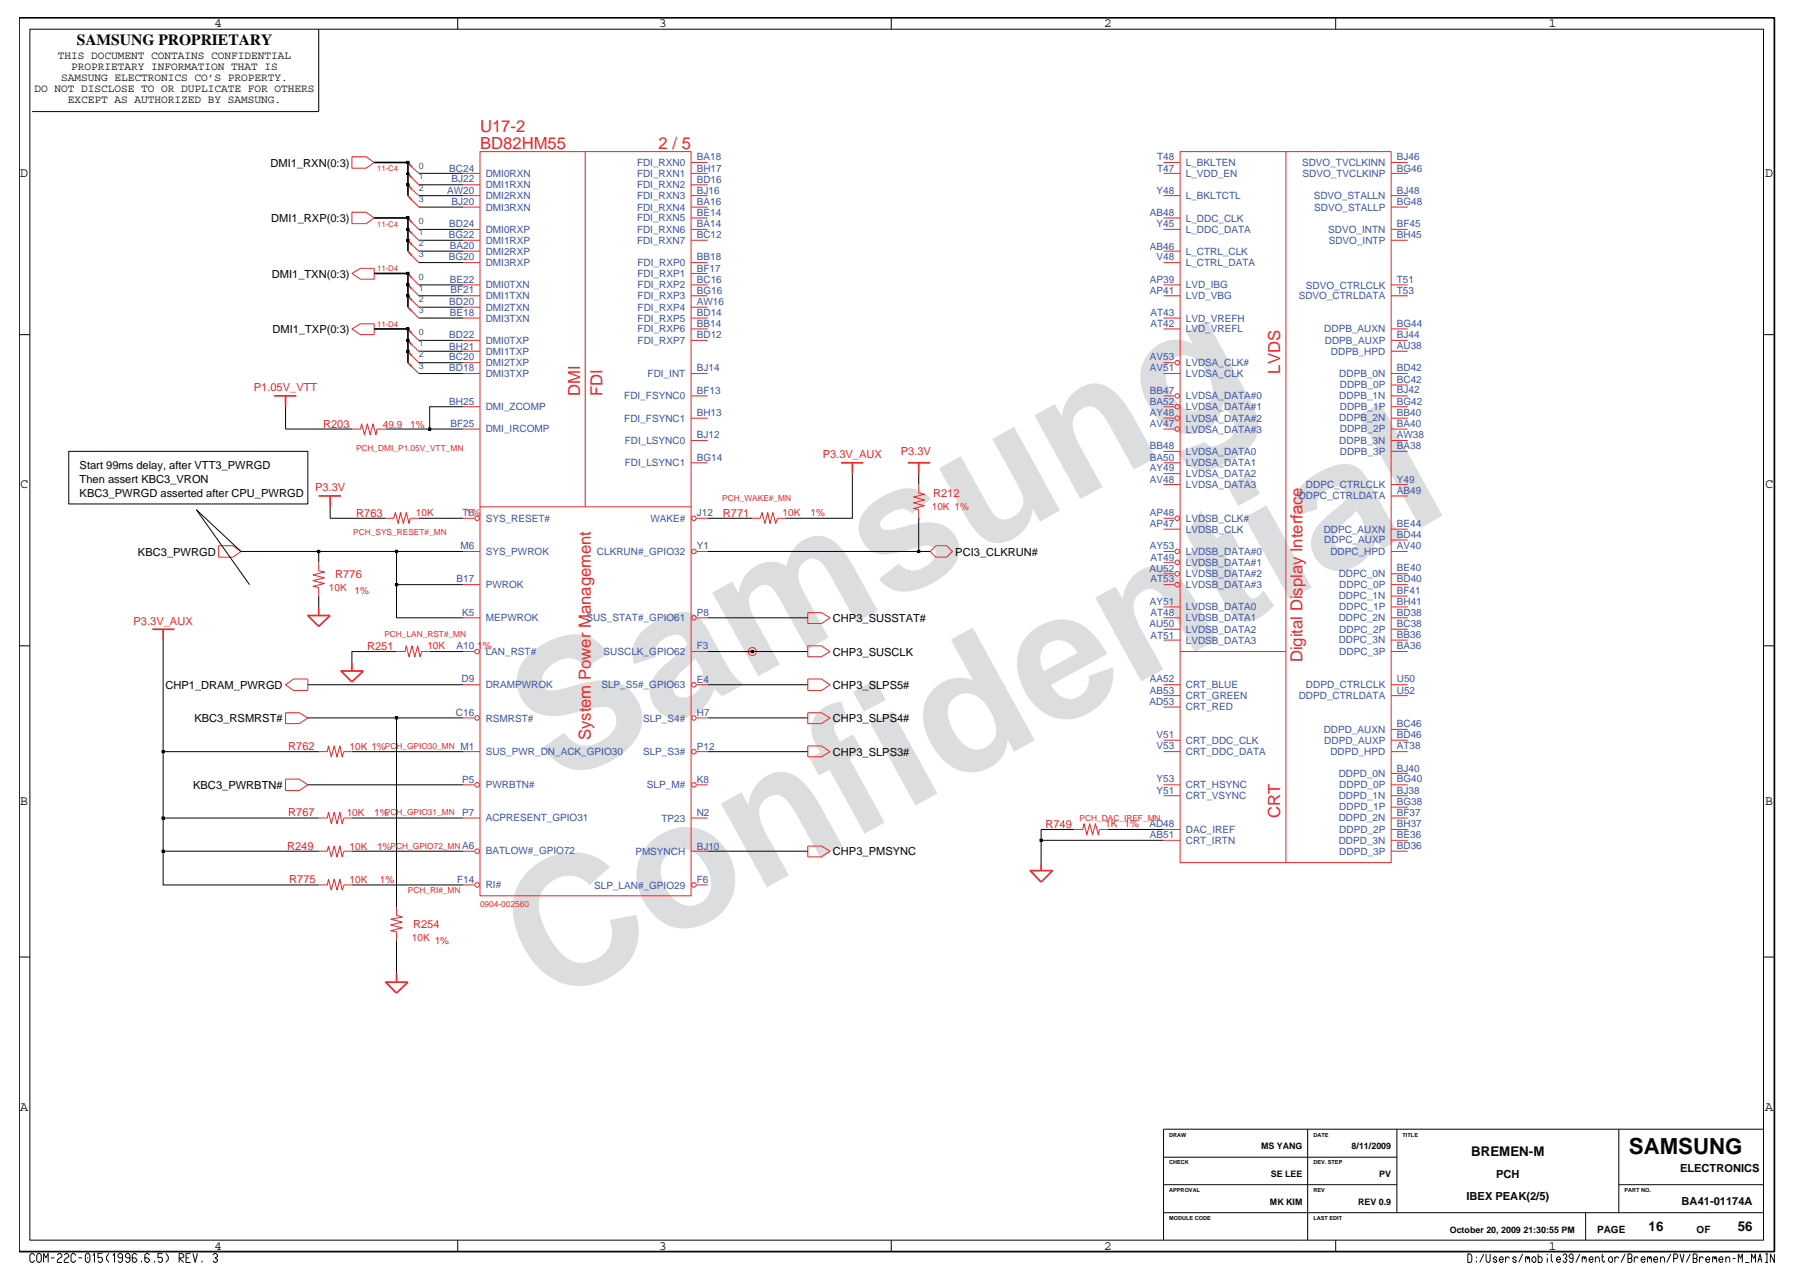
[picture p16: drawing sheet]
<svg xmlns="http://www.w3.org/2000/svg" width="267mm" height="190mm" viewBox="0 0 267 190" stroke-linecap="round" stroke-linejoin="round" font-family="sans-serif">
<defs><g id="words">
<g font-size="26.5" fill="#dcddde">
<text x="82.4" y="116.5" transform="rotate(-29 82.4 116.5)">Samsung</text>
<text x="81.1" y="149.2" transform="rotate(-29 81.1 149.2)">Confidential</text>
</g>
<text font-size="3.3" fill="#040505" x="241.1" y="170.8">SAMSUNG</text>
<g font-size="2.5" fill="#ec2426">
<text x="71.1" y="22">BD82HM55</text>
<text x="71.1" y="19.6">U17-2</text>
<text x="97.5" y="22">2 / 5</text>
<text x="85.9" y="58.6" transform="rotate(-90 85.9 58.6)">DMI</text>
<text x="89.2" y="58.6" transform="rotate(-90 89.2 58.6)">FDI</text>
<text x="189.5" y="55.3" transform="rotate(-90 189.5 55.3)">LVDS</text>
<text x="192.8" y="98" transform="rotate(-90 192.8 98)">Digital Display Interface</text>
<text x="87.5" y="109.6" transform="rotate(-90 87.5 109.6)">System Power Management</text>
<text x="189.5" y="121.1" transform="rotate(-90 189.5 121.1)">CRT</text>
</g>
<text font-size="2.3" fill="#040505" x="11.4" y="6.7">SAMSUNG PROPRIETARY</text>
<g font-size="2" fill="#040505">
<text x="31.8" y="4">4</text>
<text x="97.6" y="4">3</text>
<text x="163.4" y="4">2</text>
<text x="229.2" y="4">1</text>
<text x="3" y="26.2">D</text>
<text x="261.3" y="26.2">D</text>
<text x="3" y="72.3">C</text>
<text x="261.3" y="72.3">C</text>
<text x="3" y="119.2">B</text>
<text x="261.3" y="119.2">B</text>
<text x="3" y="164.4">A</text>
<text x="261.3" y="164.4">A</text>
<text x="217.8" y="171.2">BREMEN-M</text>
<text x="31.8" y="185">4</text>
<text x="97.6" y="185">3</text>
<text x="163.4" y="185">2</text>
<text x="229.2" y="185">1</text>
<text x="244" y="182.2">16</text>
<text x="257.2" y="182.2">56</text>
</g>
<g font-size="1.6" fill="#040505">
<text x="8.6" y="8.8">THIS DOCUMENT CONTAINS CONFIDENTIAL</text>
<text x="9.1" y="12">SAMSUNG ELECTRONICS CO’S PROPERTY.</text>
<text x="10.5" y="10.4">PROPRIETARY INFORMATION THAT IS</text>
<text x="5.1" y="13.7">DO NOT DISCLOSE TO OR DUPLICATE FOR OTHERS</text>
<text x="10.1" y="15.3">EXCEPT AS AUTHORIZED BY SAMSUNG.</text>
<text x="40.1" y="24.7">DMI1_RXN(0:3)</text>
<text x="40.1" y="32.9">DMI1_RXP(0:3)</text>
<text x="40.2" y="41.1">DMI1_TXN(0:3)</text>
<text x="40.3" y="49.3">DMI1_TXP(0:3)</text>
<text x="11.8" y="69.4">Start 99ms delay, after VTT3_PWRGD</text>
<text x="11.8" y="71.6">Then assert KBC3_VRON</text>
<text x="11.8" y="73.6">KBC3_PWRGD asserted after CPU_PWRGD</text>
<text x="20.4" y="82.2">KBC3_PWRGD</text>
<text x="141.4" y="82.2">PCI3_CLKRUN#</text>
<text x="123.3" y="92">CHP3_SUSSTAT#</text>
<text x="24.5" y="101.9">CHP1_DRAM_PWRGD</text>
<text x="123.3" y="97">CHP3_SUSCLK</text>
<text x="123.3" y="101.9">CHP3_SLPS5#</text>
<text x="28.8" y="106.9">KBC3_RSMRST#</text>
<text x="123.3" y="106.9">CHP3_SLPS4#</text>
<text x="123.3" y="111.9">CHP3_SLPS3#</text>
<text x="28.6" y="116.8">KBC3_PWRBTN#</text>
<text x="123.3" y="126.6">CHP3_PMSYNC</text>
<text x="248.7" y="173.5">ELECTRONICS</text>
<text x="217.1" y="177.6">IBEX PEAK(2/5)</text>
<text x="221.5" y="174.3">PCH</text>
<text x="248.9" y="178.4">BA41-01174A</text>
</g>
<g font-size="1.6" fill="#ec2426">
<text x="37.6" y="57.9">P1.05V_VTT</text>
<text x="47.8" y="63.3">R203</text>
<text x="121.8" y="67.8">P3.3V_AUX</text>
<text x="133.3" y="67.4">P3.3V</text>
<text x="46.6" y="72.7">P3.3V</text>
<text x="52.7" y="76.5">R763</text>
<text x="107" y="76.5">R771</text>
<text x="138.1" y="73.6">R212</text>
<text x="49.6" y="85.5">R776</text>
<text x="19.8" y="92.5">P3.3V_AUX</text>
<text x="54.3" y="96.2">R251</text>
<text x="42.7" y="111">R762</text>
<text x="42.5" y="125.8">R249</text>
<text x="42.7" y="120.8">R767</text>
<text x="154.8" y="122.5">R749</text>
<text x="42.8" y="130.7">R775</text>
<text x="61.1" y="137.3">R254</text>
</g>
<g font-size="1.5" fill="#3a53a4">
<text x="103.1" y="23.7">BA18</text>
<text x="171.3" y="23.7">T48</text>
<text x="206.8" y="23.7">BJ46</text>
<text x="66.2" y="28.7">AW20</text>
<text x="66.5" y="25.4">BC24</text>
<text x="66.8" y="27">BJ22</text>
<text x="71.9" y="26.2">DMI0RXN</text>
<text x="71.9" y="27.9">DMI1RXN</text>
<text x="71.9" y="29.5">DMI2RXN</text>
<text x="94.3" y="24.6">FDI_RXN0</text>
<text x="94.3" y="26.2">FDI_RXN1</text>
<text x="94.3" y="27.9">FDI_RXN2</text>
<text x="94.3" y="29.5">FDI_RXN3</text>
<text x="103.1" y="25.4">BH17</text>
<text x="103.1" y="27">BD16</text>
<text x="103.1" y="28.7">BJ16</text>
<text x="171.2" y="28.7">Y48</text>
<text x="171.3" y="25.4">T47</text>
<text x="175.5" y="24.6">L_BKLTEN</text>
<text x="175.5" y="26.2">L_VDD_EN</text>
<text x="175.5" y="29.5">L_BKLTCTL</text>
<text x="192.7" y="24.6">SDVO_TVCLKINN</text>
<text x="192.8" y="26.2">SDVO_TVCLKINP</text>
<text x="194.5" y="29.5">SDVO_STALLN</text>
<text x="206.8" y="28.7">BJ48</text>
<text x="206.8" y="25.4">BG46</text>
<text x="66.4" y="35.2">BG22</text>
<text x="66.5" y="33.6">BD24</text>
<text x="66.8" y="30.3">BJ20</text>
<text x="71.9" y="34.5">DMI0RXP</text>
<text x="71.9" y="31.2">DMI3RXN</text>
<text x="94.3" y="31.2">FDI_RXN4</text>
<text x="94.3" y="32.8">FDI_RXN5</text>
<text x="94.3" y="34.5">FDI_RXN6</text>
<text x="103.1" y="30.3">BA16</text>
<text x="103.1" y="31.9">BE14</text>
<text x="103.1" y="33.6">BA14</text>
<text x="103.1" y="35.2">BC12</text>
<text x="170.2" y="31.9">AB48</text>
<text x="171.2" y="33.6">Y45</text>
<text x="175.5" y="32.8">L_DDC_CLK</text>
<text x="175.5" y="34.5">L_DDC_DATA</text>
<text x="194.5" y="31.2">SDVO_STALLP</text>
<text x="196.6" y="34.5">SDVO_INTN</text>
<text x="206.8" y="33.6">BF45</text>
<text x="206.8" y="35.3">BH45</text>
<text x="206.8" y="30.3">BG48</text>
<text x="66.4" y="38.5">BG20</text>
<text x="66.6" y="41.8">BE22</text>
<text x="66.6" y="36.9">BA20</text>
<text x="71.9" y="36.1">DMI1RXP</text>
<text x="71.9" y="37.7">DMI2RXP</text>
<text x="71.9" y="39.4">DMI3RXP</text>
<text x="94.3" y="36.1">FDI_RXN7</text>
<text x="94.4" y="39.4">FDI_RXP0</text>
<text x="94.4" y="41">FDI_RXP1</text>
<text x="103.1" y="38.5">BB18</text>
<text x="103.1" y="40.2">BF17</text>
<text x="103.1" y="41.8">BC16</text>
<text x="170.2" y="36.9">AB46</text>
<text x="170.2" y="41.8">AP39</text>
<text x="171.2" y="38.5">V48</text>
<text x="175.5" y="37.7">L_CTRL_CLK</text>
<text x="175.5" y="39.4">L_CTRL_DATA</text>
<text x="196.7" y="36.1">SDVO_INTP</text>
<text x="206.8" y="41.9">T51</text>
<text x="66.5" y="45.1">BD20</text>
<text x="66.6" y="46.7">BE18</text>
<text x="66.7" y="43.4">BF21</text>
<text x="71.9" y="42.7">DMI0TXN</text>
<text x="71.9" y="44.3">DMI1TXN</text>
<text x="71.9" y="46">DMI2TXN</text>
<text x="71.9" y="47.6">DMI3TXN</text>
<text x="94.4" y="42.7">FDI_RXP2</text>
<text x="94.4" y="44.3">FDI_RXP3</text>
<text x="94.4" y="46">FDI_RXP4</text>
<text x="94.4" y="47.6">FDI_RXP5</text>
<text x="103.1" y="43.4">BG16</text>
<text x="103.1" y="45.1">AW16</text>
<text x="103.1" y="46.8">BD14</text>
<text x="170.2" y="43.5">AP41</text>
<text x="170.3" y="46.8">AT43</text>
<text x="175.5" y="42.7">LVD_IBG</text>
<text x="175.5" y="44.3">LVD_VBG</text>
<text x="175.5" y="47.6">LVD_VREFH</text>
<text x="192.3" y="44.3">SDVO_CTRLDATA</text>
<text x="193.3" y="42.7">SDVO_CTRLCLK</text>
<text x="206.8" y="43.5">T53</text>
<text x="66.5" y="50">BD22</text>
<text x="66.5" y="51.7">BH21</text>
<text x="66.5" y="53.3">BC20</text>
<text x="71.9" y="50.9">DMI0TXP</text>
<text x="71.9" y="52.5">DMI1TXP</text>
<text x="94.4" y="49.2">FDI_RXP6</text>
<text x="94.4" y="50.9">FDI_RXP7</text>
<text x="103.1" y="48.4">BB14</text>
<text x="103.1" y="50.1">BD12</text>
<text x="170.2" y="53.4">AV53</text>
<text x="170.3" y="48.4">AT42</text>
<text x="175.5" y="49.2">LVD_VREFL</text>
<text x="196" y="49.2">DDPB_AUXN</text>
<text x="196.1" y="50.9">DDPB_AUXP</text>
<text x="197" y="52.5">DDPB_HPD</text>
<text x="206.8" y="48.4">BG44</text>
<text x="206.8" y="50">BJ44</text>
<text x="206.8" y="51.7">AU38</text>
<text x="66.5" y="55">BD18</text>
<text x="66.5" y="59.9">BH25</text>
<text x="71.9" y="54.2">DMI2TXP</text>
<text x="71.9" y="55.8">DMI3TXP</text>
<text x="92.4" y="59.1">FDI_FSYNC0</text>
<text x="95.9" y="55.8">FDI_INT</text>
<text x="103.1" y="58.3">BF13</text>
<text x="103.1" y="55">BJ14</text>
<text x="170.2" y="60">BA52</text>
<text x="170.2" y="55">AV51</text>
<text x="170.2" y="58.3">BB47</text>
<text x="175.5" y="55.8">LVDSA_CLK</text>
<text x="175.5" y="54.2">LVDSA_CLK#</text>
<text x="175.5" y="59.1">LVDSA_DATA#0</text>
<text x="198.3" y="55.8">DDPB_0N</text>
<text x="198.3" y="59.1">DDPB_1N</text>
<text x="198.3" y="57.5">DDPB_0P</text>
<text x="206.8" y="54.9">BD42</text>
<text x="206.8" y="56.6">BC42</text>
<text x="206.8" y="58.2">BJ42</text>
<text x="206.8" y="59.9">BG42</text>
<text x="66.7" y="63.3">BF25</text>
<text x="71.9" y="64">DMI_IRCOMP</text>
<text x="71.9" y="60.7">DMI_ZCOMP</text>
<text x="92.4" y="62.4">FDI_FSYNC1</text>
<text x="92.5" y="65.7">FDI_LSYNC0</text>
<text x="103.1" y="61.6">BH13</text>
<text x="103.1" y="64.9">BJ12</text>
<text x="170.2" y="61.6">AY48</text>
<text x="170.2" y="63.3">AV47</text>
<text x="175.5" y="62.4">LVDSA_DATA#2</text>
<text x="175.5" y="64">LVDSA_DATA#3</text>
<text x="175.5" y="60.7">LVDSA_DATA#1</text>
<text x="198.3" y="62.4">DDPB_2N</text>
<text x="198.3" y="65.7">DDPB_3N</text>
<text x="198.3" y="60.7">DDPB_1P</text>
<text x="198.3" y="64">DDPB_2P</text>
<text x="206.8" y="61.5">BB40</text>
<text x="206.8" y="63.2">BA40</text>
<text x="206.8" y="64.8">AW38</text>
<text x="92.5" y="69">FDI_LSYNC1</text>
<text x="103.1" y="68.2">BG14</text>
<text x="170.2" y="66.5">BB48</text>
<text x="170.2" y="68.2">BA50</text>
<text x="170.2" y="69.8">AY49</text>
<text x="170.2" y="71.5">AV48</text>
<text x="175.5" y="67.3">LVDSA_DATA0</text>
<text x="175.5" y="69">LVDSA_DATA1</text>
<text x="175.5" y="70.6">LVDSA_DATA2</text>
<text x="198.3" y="67.3">DDPB_3P</text>
<text x="206.8" y="66.5">BA38</text>
<text x="206.8" y="71.5">Y49</text>
<text x="68.5" y="76.4">T6</text>
<text x="71.9" y="77.2">SYS_RESET#</text>
<text x="96.3" y="77.2">WAKE#</text>
<text x="103.1" y="76.4">J12</text>
<text x="170.2" y="78">AP47</text>
<text x="170.2" y="76.4">AP48</text>
<text x="175.5" y="72.2">LVDSA_DATA3</text>
<text x="175.5" y="77.2">LVDSB_CLK#</text>
<text x="192.3" y="73.9">DDPC_CTRLDATA</text>
<text x="193.3" y="72.2">DDPC_CTRLCLK</text>
<text x="206.8" y="78">BE44</text>
<text x="206.8" y="73.1">AB49</text>
<text x="68.2" y="81.3">M6</text>
<text x="71.9" y="82.2">SYS_PWROK</text>
<text x="88.4" y="82.1">CLKRUN#_GPIO32</text>
<text x="103.1" y="81.3">Y1</text>
<text x="170.2" y="81.3">AY53</text>
<text x="170.3" y="83">AT49</text>
<text x="175.5" y="78.8">LVDSB_CLK</text>
<text x="175.5" y="82.1">LVDSB_DATA#0</text>
<text x="175.5" y="83.8">LVDSB_DATA#1</text>
<text x="196" y="78.8">DDPC_AUXN</text>
<text x="196" y="80.4">DDPC_AUXP</text>
<text x="196.9" y="82.1">DDPC_HPD</text>
<text x="206.8" y="79.7">BD44</text>
<text x="206.8" y="81.3">AV40</text>
<text x="67.6" y="86.2">B17</text>
<text x="71.9" y="87.1">PWROK</text>
<text x="170.1" y="84.6">AU52</text>
<text x="170.2" y="89.5">AY51</text>
<text x="170.3" y="86.2">AT53</text>
<text x="175.5" y="87.1">LVDSB_DATA#3</text>
<text x="175.5" y="85.4">LVDSB_DATA#2</text>
<text x="198.2" y="85.4">DDPC_0N</text>
<text x="198.2" y="88.7">DDPC_1N</text>
<text x="198.3" y="87">DDPC_0P</text>
<text x="206.8" y="84.6">BE40</text>
<text x="206.8" y="86.2">BD40</text>
<text x="206.8" y="87.9">BF41</text>
<text x="206.8" y="89.5">BH41</text>
<text x="68.4" y="91.2">K5</text>
<text x="71.9" y="92">MEPWROK</text>
<text x="86.8" y="92">SUS_STAT#_GPIO61</text>
<text x="103.1" y="91.2">P8</text>
<text x="170.1" y="92.8">AU50</text>
<text x="170.3" y="91.2">AT48</text>
<text x="170.3" y="94.5">AT51</text>
<text x="175.5" y="90.4">LVDSB_DATA0</text>
<text x="175.5" y="92">LVDSB_DATA1</text>
<text x="175.5" y="93.7">LVDSB_DATA2</text>
<text x="175.5" y="95.3">LVDSB_DATA3</text>
<text x="198.2" y="91.9">DDPC_2N</text>
<text x="198.2" y="95.2">DDPC_3N</text>
<text x="198.3" y="90.3">DDPC_1P</text>
<text x="198.3" y="93.6">DDPC_2P</text>
<text x="206.8" y="91.2">BD38</text>
<text x="206.8" y="92.8">BC38</text>
<text x="206.8" y="94.5">BB36</text>
<text x="67.6" y="96.1">A10</text>
<text x="68.3" y="101">D9</text>
<text x="71.9" y="97">LAN_RST#</text>
<text x="71.9" y="101.9">DRAMPWROK</text>
<text x="89" y="101.9">SLP_S5#_GPIO63</text>
<text x="89.4" y="97">SUSCLK_GPIO62</text>
<text x="103.1" y="101">E4</text>
<text x="103.1" y="96.1">F3</text>
<text x="170.2" y="101">AA52</text>
<text x="175.5" y="101.8">CRT_BLUE</text>
<text x="193.3" y="101.9">DDPD_CTRLCLK</text>
<text x="198.3" y="96.9">DDPC_3P</text>
<text x="206.8" y="101">U50</text>
<text x="206.8" y="96.1">BA36</text>
<text x="67.5" y="106">C16</text>
<text x="71.9" y="106.8">RSMRST#</text>
<text x="95.2" y="106.8">SLP_S4#</text>
<text x="103.1" y="106">H7</text>
<text x="170.1" y="104.3">AD53</text>
<text x="170.2" y="102.7">AB53</text>
<text x="175.5" y="105.1">CRT_RED</text>
<text x="175.5" y="103.4">CRT_GREEN</text>
<text x="192.3" y="103.5">DDPD_CTRLDATA</text>
<text x="206.8" y="102.7">U52</text>
<text x="206.8" y="107.6">BC46</text>
<text x="68.2" y="110.9">M1</text>
<text x="71.9" y="111.8">SUS_PWR_DN_ACK_GPIO30</text>
<text x="95.2" y="111.8">SLP_S3#</text>
<text x="103.1" y="110.9">P12</text>
<text x="171.2" y="109.2">V51</text>
<text x="171.2" y="110.9">V53</text>
<text x="175.5" y="110.1">CRT_DDC_CLK</text>
<text x="175.5" y="111.7">CRT_DDC_DATA</text>
<text x="196" y="108.5">DDPD_AUXN</text>
<text x="196" y="110.1">DDPD_AUXP</text>
<text x="196.9" y="111.8">DDPD_HPD</text>
<text x="206.8" y="109.2">BD46</text>
<text x="206.8" y="110.9">AT38</text>
<text x="68.4" y="115.8">P5</text>
<text x="71.9" y="116.7">PWRBTN#</text>
<text x="95.8" y="116.7">SLP_M#</text>
<text x="103.1" y="115.9">K8</text>
<text x="171.2" y="117.5">Y51</text>
<text x="171.2" y="115.8">Y53</text>
<text x="175.5" y="118.3">CRT_VSYNC</text>
<text x="175.5" y="116.7">CRT_HSYNC</text>
<text x="198.2" y="115">DDPD_0N</text>
<text x="198.2" y="118.3">DDPD_1N</text>
<text x="198.3" y="116.7">DDPD_0P</text>
<text x="198.3" y="120">DDPD_1P</text>
<text x="206.8" y="114.2">BJ40</text>
<text x="206.8" y="115.8">BG40</text>
<text x="206.8" y="117.5">BJ38</text>
<text x="206.8" y="119.1">BG38</text>
<text x="68.4" y="120.7">P7</text>
<text x="68.4" y="125.7">A6</text>
<text x="71.9" y="121.6">ACPRESENT_GPIO31</text>
<text x="97.9" y="121.6">TP23</text>
<text x="103.1" y="125.8">BJ10</text>
<text x="103.1" y="120.8">N2</text>
<text x="170.1" y="122.4">AD48</text>
<text x="170.2" y="124">AB51</text>
<text x="175.5" y="123.3">DAC_IREF</text>
<text x="175.5" y="124.9">CRT_IRTN</text>
<text x="198.2" y="121.6">DDPD_2N</text>
<text x="198.2" y="124.9">DDPD_3N</text>
<text x="198.3" y="123.3">DDPD_2P</text>
<text x="206.8" y="120.7">BF37</text>
<text x="206.8" y="122.4">BH37</text>
<text x="206.8" y="124">BE36</text>
<text x="206.8" y="125.7">BD36</text>
<text x="67.7" y="130.7">F14</text>
<text x="71.9" y="126.5">BATLOW#_GPIO72</text>
<text x="71.9" y="131.5">RI#</text>
<text x="88" y="131.5">SLP_LAN#_GPIO29</text>
<text x="94" y="126.5">PMSYNCH</text>
<text x="103.1" y="130.7">F6</text>
<text x="198.3" y="126.5">DDPD_3P</text>
</g>
<g font-size="1.5" fill="#ec2426">
<text x="56.7" y="63.3">49.9</text>
<text x="60.7" y="63.3">1%</text>
<text x="61.6" y="76.4">10K</text>
<text x="69" y="76.4">1%</text>
<text x="115.8" y="76.4">10K</text>
<text x="120" y="76.4">1%</text>
<text x="137.9" y="75.6">10K 1%</text>
<text x="48.7" y="87.5">10K</text>
<text x="52.5" y="87.9">1%</text>
<text x="63.3" y="96.1">10K</text>
<text x="70.6" y="96.1">1%</text>
<text x="51.8" y="111">10K 1%</text>
<text x="51.3" y="120.8">10K</text>
<text x="51.8" y="125.8">10K</text>
<text x="55.4" y="120.8">1%</text>
<text x="55.8" y="125.8">1%</text>
<text x="163.6" y="122.5">1K</text>
<text x="166.5" y="122.5">1%</text>
<text x="51.8" y="130.7">10K</text>
<text x="56.2" y="130.7">1%</text>
<text x="61" y="139.3">10K</text>
<text x="64.3" y="139.7">1%</text>
</g>
<g font-size="1.5" fill="#040505">
<text x="236.4" y="182.5">PAGE</text>
<text x="251.1" y="182.5">OF</text>
</g>
<g font-size="1.3" fill="#3a53a4">
<text x="62" y="25">0</text>
<text x="62" y="26.6">1</text>
<text x="62" y="28.3">2</text>
<text x="62" y="29.9">3</text>
<text x="62" y="33.2">0</text>
<text x="62" y="34.8">1</text>
<text x="62" y="36.5">2</text>
<text x="62" y="41.4">0</text>
<text x="62" y="38.1">3</text>
<text x="62" y="46.3">3</text>
<text x="62" y="44.7">2</text>
<text x="62" y="43.1">1</text>
<text x="62" y="51.3">1</text>
<text x="62" y="52.9">2</text>
<text x="62" y="49.6">0</text>
<text x="62" y="54.6">3</text>
</g>
<g font-size="1.3" fill="#040505">
<text x="186.7" y="170.1">MS YANG</text>
<text x="200.1" y="170.1">8/11/2009</text>
<text x="188" y="178.3">MK KIM</text>
<text x="188.1" y="174.2">SE LEE</text>
<text x="201" y="178.3">REV 0.9</text>
<text x="204.2" y="174.2">PV</text>
<text x="214.6" y="182.4">October 20, 2009 21:30:55 PM</text>
</g>
<g font-size="1.2" fill="#ec2426">
<text x="55.8" y="25.3">11-C4</text>
<text x="55.8" y="33.5">11-C4</text>
<text x="55.8" y="40.1">11-D4</text>
<text x="55.8" y="48.3">11-D4</text>
<text x="52.7" y="66.8">PCH_DMI_P1.05V_VTT_MN</text>
<text x="106.9" y="74.2">PCH_WAKE#_MN</text>
<text x="52.3" y="79.2">PCH_SYS_RESET#_MN</text>
<text x="56.9" y="94.3">PCH_LAN_RST#_MN</text>
<text x="57" y="110.8">PCH_GPIO30_MN</text>
<text x="57" y="120.7">PCH_GPIO31_MN</text>
<text x="57.8" y="125.7">PCH_GPIO72_MN</text>
<text x="159.8" y="121.5">PCH_DAC_IREF_MN</text>
<text x="60.4" y="132.2">PCH_RI#_MN</text>
<text x="71.1" y="134.3">0904-002560</text>
</g>
<g font-size=".8" fill="#040505">
<text x="173.1" y="168.3">DRAW</text>
<text x="173.1" y="172.3">CHECK</text>
<text x="194.4" y="168.3">DATE</text>
<text x="194.4" y="172.3">DEV. STEP</text>
<text x="207.6" y="168.3">TITLE</text>
<text x="173.1" y="176.5">APPROVAL</text>
<text x="194.4" y="176.5">REV</text>
<text x="240.5" y="176.5">PART NO.</text>
<text x="173.1" y="180.6">MODULE CODE</text>
<text x="194.4" y="180.6">LAST EDIT</text>
</g>
</g></defs>
<g fill="none" stroke="#ec2426" stroke-width=".15">
<path d="M52.1 23.2h2.1l1.2 .9-1.2 .8h-2.1zM52.1 31.4h2.1l1.2 .9-1.2 .8h-2.1zM61 24.7l1 1M61 26.3l1 1.1M61 28l1 1M61 29.6l1 1.1M61 32.9l1 1.1M61 37.9l1 1M61 36.2l1 1M61 34.5l1 1.1M68.6 27.4h2.5M68.6 30.7h2.5"/>
<path d="M68.6 35.6h2.5M68.6 38.9h2.5M68.6 25.7h2.5M68.6 29h2.5M68.6 34h2.5M68.6 37.2h2.5M71.1 22.4h31.2v110.2h-31.2zM71.1 22.4v.1M86.6 22.4v52.6M102.3 25.7h2.5M102.3 29h2.5M102.3 35.6h2.5"/>
<path d="M102.3 32.3h2.5M102.3 27.4h2.5M102.3 30.7h2.5M102.3 34h2.5M102.3 38.9h2.5M102.3 24.1h2.5M172.2 34h2.5M172.2 38.9h2.5M172.2 24.1h2.5M172.2 25.7h2.5M172.2 29h2.5M172.2 37.2h2.5"/>
<path d="M172.2 32.3h2.5M174.7 22.4h31.2v105.3h-31.2zM190.3 22.4v105.3M205.9 25.7h2.5M205.9 30.7h2.5M205.9 35.6h2.5M205.9 29h2.5M205.9 34h2.5M205.9 24.1h2.5M52.1 40.5l1.3-.8h2v1.6h-2zM52.1 48.7l1.3-.8h2v1.6h-2zM61 49.4l1 1"/>
<path d="M61 51.1l1 .9M61 52.7l1 1M61 54.3l1 1M61 46.1l1 1M61 44.5l1 1M61 42.8l1 1M61 41.2l1 1M68.6 43.8h2.5M68.6 47.1h2.5M68.6 52h2.5M68.6 55.3h2.5M68.6 42.2h2.5"/>
<path d="M68.6 45.5h2.5M68.6 50.4h2.5M68.6 53.7h2.5M102.3 43.8h2.5M102.3 47.1h2.5M102.3 50.4h2.5M102.3 40.5h2.5M102.3 42.2h2.5M102.3 45.5h2.5M102.3 55.3h2.5M102.3 48.7h2.5M102.3 58.6h2.5"/>
<path d="M172.2 42.2h2.5M172.2 53.7h1.6M172.2 48.7h2.5M172.2 58.6h1.6M172.2 43.8h2.5M172.2 47.1h2.5M172.2 55.3h2.5M205.9 43.8h2.5M205.9 50.4h2.5M205.9 58.6h2.5M205.9 42.2h2.5M205.9 52h2.5"/>
<path d="M205.9 55.3h2.5M205.9 48.7h2.5M205.9 57h2.5M57.1 76.7h1.2l.2-.8 .4 1.6 .4-1.6 .4 1.6 .4-1.6 .5 1.6 .1-.8h1.3M57.1 63.5h-1.3l-.2 .9-.4-1.7-.4 1.7-.4-1.7-.4 1.7-.5-1.7-.1 .8h-1.3v.1M68.6 63.5h2.5M68.6 60.2h2.5M68.6 76.7h1.6M71.1 75h31.2M102.3 61.9h2.5M102.3 68.5h2.5M102.3 65.2h2.5"/>
<path d="M103.1 76.7h1.7M111.4 76.7h1.1l.3-.8 .4 1.6 .4-1.6 .4 1.6 .4-1.6 .4 1.6 .3-.8h1.2M136 71.7v1.3l.8 .2-1.6 .4 1.6 .4-1.6 .4 1.6 .5-1.6 .4 .8 .1v1.3h.1M172.2 76.7h1.6M172.2 60.2h1.6M172.2 63.5h1.6M172.2 61.9h1.6M172.2 68.5h2.5M172.2 71.7h2.5M172.2 66.8h2.5M172.2 70.1h2.5M172.2 78.3h2.5"/>
<path d="M205.9 60.2h2.5M205.9 65.2h2.5M205.9 66.8h2.5M205.9 78.3h2.5M205.9 73.4h2.5M205.9 63.5h2.5M205.9 61.9h2.5M205.9 71.7h2.5M205.9 79.9h2.5M32.4 80.8h2.1l1.2 .8-1.2 .9h-2.1zM47.2 83.2v1.3l.8 .2-1.7 .4 1.7 .4-1.7 .4 1.7 .5-1.7 .4 .9 .2v1.2M58.7 96.4h1.3l.1-.8 .5 1.6 .4-1.6 .4 1.6 .4-1.6 .4 1.6 .2-.8h1.2"/>
<path d="M68.6 81.6h2.5M68.6 91.4h2.5M68.6 86.5h2.5M68.6 96.4h1.6M102.3 96.4h2.5M103.1 81.6h1.7M103.1 91.4h1.7M119.6 95.6h2l1.3 .8-1.3 .8h-2zM119.6 90.7h2l1.3 .7-1.3 .9h-2zM137.7 81.6l.8-.8h1.6l.9 .8-.9 .9h-1.6zM172.2 86.5h1.6M172.2 83.2h1.6"/>
<path d="M172.2 84.9h1.6M172.2 81.6h1.6M172.2 93.1h2.5M172.2 91.4h2.5M172.2 89.8h2.5M172.2 94.7h2.5M174.7 96.4h15.6M205.9 81.6h2.5M205.9 96.4h2.5M205.9 86.5h2.5M205.9 88.2h2.5M205.9 94.7h2.5"/>
<path d="M205.9 91.4h2.5M205.9 84.9h2.5M205.9 89.8h2.5M205.9 93.1h2.5M42.3 101.4l1.2-.9h2.1v1.7h-2.1zM42.3 115.3h2l1.3 .9-1.3 .8h-2zM42.3 105.5h2l1.3 .8-1.3 .8h-2zM47.2 111.3h1.2l.2-.9 .4 1.6 .5-1.6 .4 1.6 .4-1.6 .3 1.6 .3-.7h1.2M68.6 111.3h2.5M68.6 101.4h2.5M68.6 116.2h1.6M68.6 106.3h1.6"/>
<path d="M103.1 116.2h1.7M103.1 111.3h1.7M103.1 106.3h1.7M103.1 101.4h1.7M119.6 100.5h2l1.3 .9-1.3 .8h-2zM119.6 105.5h2l1.3 .8-1.3 .8h-2zM119.6 110.4h2l1.3 .9-1.3 .7h-2zM172.2 117.8h2.5M172.2 109.6h2.5M172.2 103h2.5M172.2 116.2h2.5M172.2 111.3h2.5"/>
<path d="M172.2 101.4h2.5M172.2 104.7h2.5M205.9 117.8h2.5M205.9 119.5h2.5M205.9 109.6h2.5M205.9 103h2.5M205.9 116.2h2.5M205.9 111.3h2.5M205.9 101.4h2.5M205.9 114.5h2.5M205.9 108h2.5M47.2 131h1.2l.2-.9 .4 1.6 .5-1.6 .4 1.6 .4-1.6 .3 1.6 .3-.7h1.2"/>
<path d="M47.2 121.1h1.2l.2-.9 .4 1.7 .5-1.7 .4 1.7 .4-1.7 .3 1.7 .3-.8h1.2M52.1 126h-1.2l-.3 .8-.3-1.6-.4 1.6-.4-1.6-.5 1.6-.4-1.6-.2 .8h-1.2v.1M58.7 134.3v1.2l.8 .2-1.7 .4 1.7 .4-1.7 .4 1.7 .4-1.7 .5 .9 .1v1.3M68.6 121.1h2.5M68.6 126h1.6M68.6 131h1.6M102.3 126h2.5M102.3 121.1h2.5M103.1 131h1.7M119.6 125.2h2l1.3 .8-1.3 .8h-2zM159 122.8h1.3l.2-.9 .4 1.6 .4-1.6 .4 1.6 .5-1.6 .4 1.6 .1-.7h1.3M172.2 124.4h2.5"/>
<path d="M172.2 122.8h2.5M205.9 126h2.5M205.9 124.4h2.5M205.9 122.8h2.5M205.9 121.1h2.5"/>
<circle cx="174.3" cy="58.6" r=".34"/>
<circle cx="174.3" cy="53.7" r=".34"/>
<circle cx="70.6" cy="76.7" r=".34"/>
<circle cx="102.7" cy="76.7" r=".34"/>
<circle cx="174.3" cy="60.2" r=".34"/>
<circle cx="174.3" cy="63.5" r=".34"/>
<circle cx="174.3" cy="61.9" r=".34"/>
<circle cx="174.3" cy="76.7" r=".34"/>
<circle cx="70.6" cy="96.4" r=".34"/>
<circle cx="102.7" cy="81.6" r=".34"/>
<circle cx="102.7" cy="91.4" r=".34"/>
<circle cx="111.4" cy="96.4" r=".59"/>
<circle cx="174.3" cy="86.5" r=".34"/>
<circle cx="174.3" cy="84.9" r=".34"/>
<circle cx="174.3" cy="83.2" r=".34"/>
<circle cx="174.3" cy="81.6" r=".34"/>
<circle cx="70.6" cy="116.2" r=".34"/>
<circle cx="70.6" cy="106.3" r=".34"/>
<circle cx="102.7" cy="111.3" r=".34"/>
<circle cx="102.7" cy="101.4" r=".34"/>
<circle cx="102.7" cy="106.3" r=".34"/>
<circle cx="102.7" cy="116.2" r=".34"/>
<circle cx="70.6" cy="131" r=".34"/>
<circle cx="70.6" cy="126" r=".34"/>
<circle cx="102.7" cy="131" r=".34"/>
</g>
<g fill="none" stroke="#ec2426" stroke-width=".25">
<path d="M60.4 32.3l.6 .6M60.4 24.1l.6 .6M60.4 25.7l.6 .6M60.4 27.4l.6 .6M60.4 29l.6 .6M60.4 37.2l.6 .7M60.4 35.6l.6 .6M60.4 34l.6 .5M40.6 58.6h3.3M42.3 58.6v1.6M60.4 45.5l.6 .6M60.4 48.7l.6 .7"/>
<path d="M60.4 50.4l.6 .7M60.4 52l.6 .7M60.4 53.7l.6 .6M60.4 43.8l.6 .7M60.4 42.2l.6 .6M60.4 40.5l.6 .7M47.2 73.4h3.3M48.9 73.4v1.6M124.5 68.5h3.3M126.2 68.5v1.6M134.4 68.5h3.3M136 68.5v1.6"/>
<path d="M22.5 93.1h3.3M24.1 93.1v1.6M45.6 91.1h3.3l-1.7 1.6zM47.2 89.8v1.3M50.5 99.3h3.3l-1.7 1.6zM52.1 98v1.3M152.5 128.9h3.3l-1.7 1.7zM154.1 127.7v1.2M57.1 145.4h3.3l-1.7 1.6zM58.7 144.1v1.3"/>
</g>
<path d="M58.7 106.3v28M24.1 126v5h23.1M52.1 131h16.5M58.7 139.2v4.9M154.1 124.4v3.3" fill="none" stroke="#040505" stroke-width=".15"/>
<path d="M24 125.8h.3v.4h-.3z" fill="#040505"/>
<path d="M24 125.8h.3v.4h-.3zM24.1 121.1v4.9h23.1M52.1 126h16.5M104.8 126h14.8" fill="none" stroke="#040505" stroke-width=".15"/>
<path d="M153.9 124.2h.4v.3h-.4z" fill="#040505"/>
<path d="M153.9 124.2h.4v.3h-.4zM159 122.8h-4.9v1.6h18.1M164 122.8h8.2" fill="none" stroke="#040505" stroke-width=".15"/>
<path d="M24 120.9h.3v.3h-.3z" fill="#040505"/>
<path d="M24.1 111.3v9.8h23.1M45.6 116.2h23M24 120.9h.3v.3h-.3zM52.1 121.1h16.5" fill="none" stroke="#040505" stroke-width=".15"/>
<path d="M24 111.1h.3v.3h-.3z" fill="#040505"/>
<path d="M24.1 94.7v16.6h23.1M24 111.1h.3v.3h-.3zM45.6 106.3h13.1M52.1 111.3h16.5M104.8 111.3h14.8" fill="none" stroke="#040505" stroke-width=".15"/>
<path d="M58.5 106.1h.4v.3h-.4z" fill="#040505"/>
<path d="M58.7 96.4h-6.6v1.6M63.6 96.4h5M104.8 96.4h6.6M45.6 101.4h23M58.5 106.1h.4v.3h-.4zM58.7 106.3h9.9M104.8 106.3h14.8M104.8 101.4h14.8" fill="none" stroke="#040505" stroke-width=".15"/>
<path d="M111.2 96.3h.3v.3h-.3z" fill="#040505"/>
<path d="M47.2 88.2v1.6M58.7 86.5v4.9h9.9M104.8 91.4h14.8M111.2 96.3h.3v.3h-.3zM111.4 96.4h8.2" fill="none" stroke="#040505" stroke-width=".15"/>
<path d="M58.5 86.4h.4v.3h-.4z" fill="#040505"/>
<path d="M35.7 81.6h11.5v1.6M58.5 86.4h.4v.3h-.4zM58.7 81.6v4.9h9.9" fill="none" stroke="#040505" stroke-width=".15"/>
<path d="M47 81.5h.3v.3h-.3z" fill="#040505"/>
<path d="M47 81.5h.3v.3h-.3zM47.2 81.6h11.5" fill="none" stroke="#040505" stroke-width=".15"/>
<path d="M58.5 81.5h.4v.3h-.4z" fill="#040505"/>
<path d="M58.5 81.5h.4v.3h-.4zM58.7 81.6h9.9M104.8 81.6h31.2" fill="none" stroke="#040505" stroke-width=".15"/>
<path d="M135.8 81.5h.4v.3h-.4z" fill="#040505"/>
<path d="M42.3 60.2v3.3h9.8M48.9 75v1.7h8.2M57.1 63.5h6.5M62 76.7h6.6M104.8 76.7h6.6M126.2 70.1v6.6h-9.9M136 76.7v4.9h1.7M136 70.1v1.6M135.8 81.5h.4v.3h-.4z" fill="none" stroke="#040505" stroke-width=".15"/>
<path d="M63.4 63.3h.4v.4h-.4z" fill="#040505"/>
<path d="M62 53.7h6.6M62 55.3h6.6M63.4 63.3h.4v.4h-.4zM68.6 60.2h-5v3.3h5" fill="none" stroke="#040505" stroke-width=".15"/>
<path d="M60.4 52v1.7" fill="none" stroke="#040505" stroke-width=".25"/>
<path d="M60.2 51.8h.4v.4h-.4z" fill="#040505"/>
<path d="M60.2 51.8h.4v.4h-.4zM62 52h6.6" fill="none" stroke="#040505" stroke-width=".15"/>
<path d="M60.4 50.4v1.6" fill="none" stroke="#040505" stroke-width=".25"/>
<path d="M60.2 50.2h.4v.4h-.4z" fill="#040505"/>
<path d="M60.2 50.2h.4v.4h-.4zM62 50.4h6.6" fill="none" stroke="#040505" stroke-width=".15"/>
<path d="M55.4 48.7h5v1.7" fill="none" stroke="#040505" stroke-width=".25"/>
<path d="M60.2 48.5h.4v.4h-.4z" fill="#040505"/>
<path d="M60.2 48.5h.4v.4h-.4zM62 47.1h6.6M62 45.5h6.6" fill="none" stroke="#040505" stroke-width=".15"/>
<path d="M60.4 43.8v1.7" fill="none" stroke="#040505" stroke-width=".25"/>
<path d="M60.2 43.6h.4v.3h-.4z" fill="#040505"/>
<path d="M60.2 43.6h.4v.3h-.4zM62 43.8h6.6" fill="none" stroke="#040505" stroke-width=".15"/>
<path d="M60.4 42.2v1.6" fill="none" stroke="#040505" stroke-width=".25"/>
<path d="M60.2 42h.4v.3h-.4z" fill="#040505"/>
<path d="M60.2 42h.4v.3h-.4zM62 42.2h6.6" fill="none" stroke="#040505" stroke-width=".15"/>
<path d="M55.4 40.5h5v1.7" fill="none" stroke="#040505" stroke-width=".25"/>
<path d="M60.2 40.3h.4v.3h-.4z" fill="#040505"/>
<path d="M62 38.9h6.6M62 37.2h6.6M60.2 40.3h.4v.3h-.4z" fill="none" stroke="#040505" stroke-width=".15"/>
<path d="M60.4 35.6v1.6" fill="none" stroke="#040505" stroke-width=".25"/>
<path d="M60.2 35.4h.4v.3h-.4z" fill="#040505"/>
<path d="M60.2 35.4h.4v.3h-.4zM62 35.6h6.6" fill="none" stroke="#040505" stroke-width=".15"/>
<path d="M60.4 34v1.6" fill="none" stroke="#040505" stroke-width=".25"/>
<path d="M60.2 33.8h.4v.3h-.4z" fill="#040505"/>
<path d="M60.2 33.8h.4v.3h-.4zM62 34h6.6" fill="none" stroke="#040505" stroke-width=".15"/>
<path d="M55.4 32.3h5v1.7" fill="none" stroke="#040505" stroke-width=".25"/>
<path d="M60.2 32.1h.4v.3h-.4z" fill="#040505"/>
<path d="M60.2 32.1h.4v.3h-.4zM62 30.7h6.6M62 29h6.6" fill="none" stroke="#040505" stroke-width=".15"/>
<path d="M60.4 27.4v1.6" fill="none" stroke="#040505" stroke-width=".25"/>
<path d="M60.2 27.2h.4v.3h-.4z" fill="#040505"/>
<path d="M60.2 27.2h.4v.3h-.4zM62 27.4h6.6" fill="none" stroke="#040505" stroke-width=".15"/>
<path d="M60.4 25.7v1.7" fill="none" stroke="#040505" stroke-width=".25"/>
<path d="M60.2 25.6h.4v.2h-.4z" fill="#040505"/>
<path d="M60.2 25.6h.4v.2h-.4zM62 25.7h6.6" fill="none" stroke="#040505" stroke-width=".15"/>
<path d="M55.4 24.1h5v1.6" fill="none" stroke="#040505" stroke-width=".25"/>
<path d="M60.2 23.9h.4v.3h-.4z" fill="#040505"/>
<g fill="none" stroke="#040505" stroke-width=".15">
<path d="M4.4 4.3h256.6v179.3h-256.6zM47.2 4.3v12.2h-42.4M67.8 2.6v1.7M131.9 2.6v1.7M197.7 2.6v1.7M60.2 23.9h.4v.3h-.4zM2.8 49.5h1.6M261 49.5h1.7M10.2 66.8h35.4v7.8h-35.4zM2.8 95.6h1.6M35.7 81.6l-6.6-6.2 7.8 11.1M261 95.6h1.7"/>
<path d="M2.8 141.7h1.6M261 141.7h1.7M172.2 175.3h34.6M172.2 179.5h88.8M172.2 171.3h34.6M193.6 167.1v16.5M206.8 167.1v12.4M234.7 179.5v4.1M239.6 175.3h21.4M239.6 167.1v12.4M261 167.1h-88.8v16.5M5.1 185.8l-.3-.3h-.1l-.3 .3v.8l.3 .3h.1l.3-.4"/>
<path d="M5.7 185.5h.2l.2 .3v.8l-.2 .3h-.2l-.3-.3v-.8zM6.5 186.9v-1.4l.3 .7 .3-.7v1.4M7.6 186.2h.5M8.5 185.8l.2-.3h.2l.3 .3v.2l-.5 .3-.2 .3v.3h.7M9.5 185.8l.3-.3h.1l.3 .3v.2l-.4 .3-.3 .3v.3h.7M11.2 185.8l-.3-.3h-.1l-.3 .3v.8l.3 .3h.1l.3-.4M11.6 186.2h.5M12.9 185.5h.2l.2 .3v.8l-.2 .3h-.2l-.3-.3v-.8zM13 186.1v.2M13.7 185.8l.3-.3v1.4M15.2 185.5h-.7v.7l.4-.1 .2 .1 .1 .2v.2l-.3 .3h-.1l-.3-.3M16.1 185.5a.82 .82 0 0 0 0 1.4"/>
<path d="M16.7 185.8l.3-.3v1.4M18.1 186.2h-.4l-.2-.2v-.2l.2-.3h.2l.2 .3v.8l-.2 .3h-.2l-.2-.3M19.2 186.2h-.4l-.2-.2v-.2l.2-.3h.2l.2 .3v.8l-.2 .3h-.2l-.2-.3M20.3 185.8l-.3-.3h-.2l-.2 .3v.8l.2 .3h.2l.3-.3v-.2l-.3-.2h-.4M20.9 186.6v.3M22.1 185.8l-.2-.3h-.2l-.3 .3v.8l.3 .3h.2l.2-.3v-.2l-.2-.2h-.5M22.9 186.6v.3M24.1 185.5h-.7v.7l.4-.1 .2 .1 .1 .2v.2l-.3 .3h-.2l-.2-.3M24.6 185.5a.82 .82 0 0 1 0 1.4M26.5 186.9v-1.4h.4l.3 .3v.2l-.3 .2h-.4l.7 .7M27.5 186.2h.5M28.2 185.5h-.7v1.4h.7"/>
<path d="M28.6 185.5l.3 1.4 .3-1.4M29.9 186.6v.3M31.5 185.8l.3-.3h.1l.3 .3v.2l-.3 .2 .3 .2v.2l-.3 .3h-.1l-.3-.3M67.8 183.6v1.7M131.9 183.6v1.7M197.7 183.6v1.7M217.3 185.6h.3l.3 .3v.6l-.1 .3-.2 .1h-.3zM218.5 186v.2M218.5 186.6v.3M219.6 185.6l-.5 1.3M220 185.6v1l.2 .3h.2l.2-.3v-1M221.6 186.3l-.2-.3h-.1l-.3 .3 .6 .3-.2 .3h-.1l-.3-.3"/>
<path d="M221.9 186.4h.6l-.1-.4h-.2l-.3 .3v.3l.3 .3h.2l.1-.3M222.9 186v.9M222.9 186.3l.2-.3h.2l.2 .3M224.5 186.3l-.2-.3h-.2l-.2 .3 .6 .3-.2 .3h-.2l-.2-.3M225.4 185.6l-.6 1.3M225.8 186.3l.1-.3h.2l.1 .4v-.4h.1l.1 .9M225.8 186v.9M226.8 186.3l.2-.3h.2l.1 .3v.3l-.1 .3h-.2l-.2-.3zM227.7 185.6v1.3h.4l.2-.3v-.3l-.2-.3h-.4M229 185.6v.2M229 186.2v.7M229.6 185.6v1l.3 .3"/>
<path d="M230.4 186.4h.6l-.2-.4h-.1l-.3 .3v.3l.3 .3h.1l.2-.3M231.3 185.8l.3-.2h.2l.1 .2v.2l-.2 .3 .2 .1-.1 .5h-.2l-.3-.3M232.9 186.3h-.4l-.2-.3v-.2l.2-.2h.2l.2 .2v.8l-.2 .3h-.2l-.2-.3M233.9 185.6l-.6 1.3M234.2 186.3l.1-.3h.2v.4l.1-.4h.1l.1 .9M234.2 186v.9M235.2 186.4h.6l-.2-.4h-.1l-.3 .3v.3l.3 .3h.1l.2-.3M236.2 186.3l.2-.3h.2l.1 .3v.6M236.2 186v.9M237.1 186h.3M237.2 185.6v1l.2 .3 .1-.3M238.1 186.3l.3-.3h.1l.2 .3v.3l-.2 .3h-.1l-.3-.3z"/>
<path d="M239 186v.9M239 186.3l.3-.3h.2l.1 .3M240.6 185.6l-.6 1.3M241 186.3h.4l.2-.3-.2-.4h-.4v1.3h.4l.2-.3v-.2l-.2-.1M241.9 186.3l.3-.3h.1l.2 .3M241.9 186v.9M242.9 186.4h.6l-.1-.4h-.2l-.3 .3v.3l.3 .3h.2l.1-.3M243.9 186.3v-.3h.2l.1 .4 .1-.4h.1l.1 .9M243.9 186v.9M244.8 186.4h.6l-.2-.4h-.2l-.2 .3v.3l.2 .3h.2l.2-.3M245.8 186v.9M245.8 186.3l.3-.3h.1l.2 .3v.6"/>
<path d="M247.3 185.6l-.6 1.3M247.8 186.3h.4l.1-.3-.1-.4h-.4v1.3M248.7 185.6l.3 1.3 .3-1.3M250.2 185.6l-.6 1.3M250.6 186.3h.5l.1-.3-.1-.4h-.5v1.3h.5l.1-.3v-.2l-.1-.1M251.6 186.3l.2-.3h.2l.2 .3M251.6 186v.9M252.5 186.4h.6l-.2-.4h-.2l-.2 .3v.3l.2 .3h.2l.2-.3M253.5 186.3l.1-.3h.2v.4l.1-.4h.1l.1 .9M253.5 186v.9M254.4 186.4h.6l-.1-.4h-.2l-.3 .3v.3l.3 .3h.2l.1-.3M255.5 186v.9"/>
<path d="M255.5 186.3l.2-.3h.2l.2 .3v.6M256.5 186.3h.4M257.3 186.9v-1.3l.4 .7 .2-.7v1.3M258.3 186.9h.6M259.3 186.9v-1.3l.3 .7 .3-.7v1.3M260.2 186.9l.3-1.3 .3 1.3M260.3 186.4h.4M261.3 185.6h.4M261.3 186.9h.4M261.6 185.6v1.3M262.7 185.6v1.3l-.6-1.3v1.3"/>
</g>
<path d="M2.8 2.6h259.9v182.7h-259.9z" fill="none" stroke="#040505" stroke-width=".25"/>
<use href="#words"/>
</svg>
